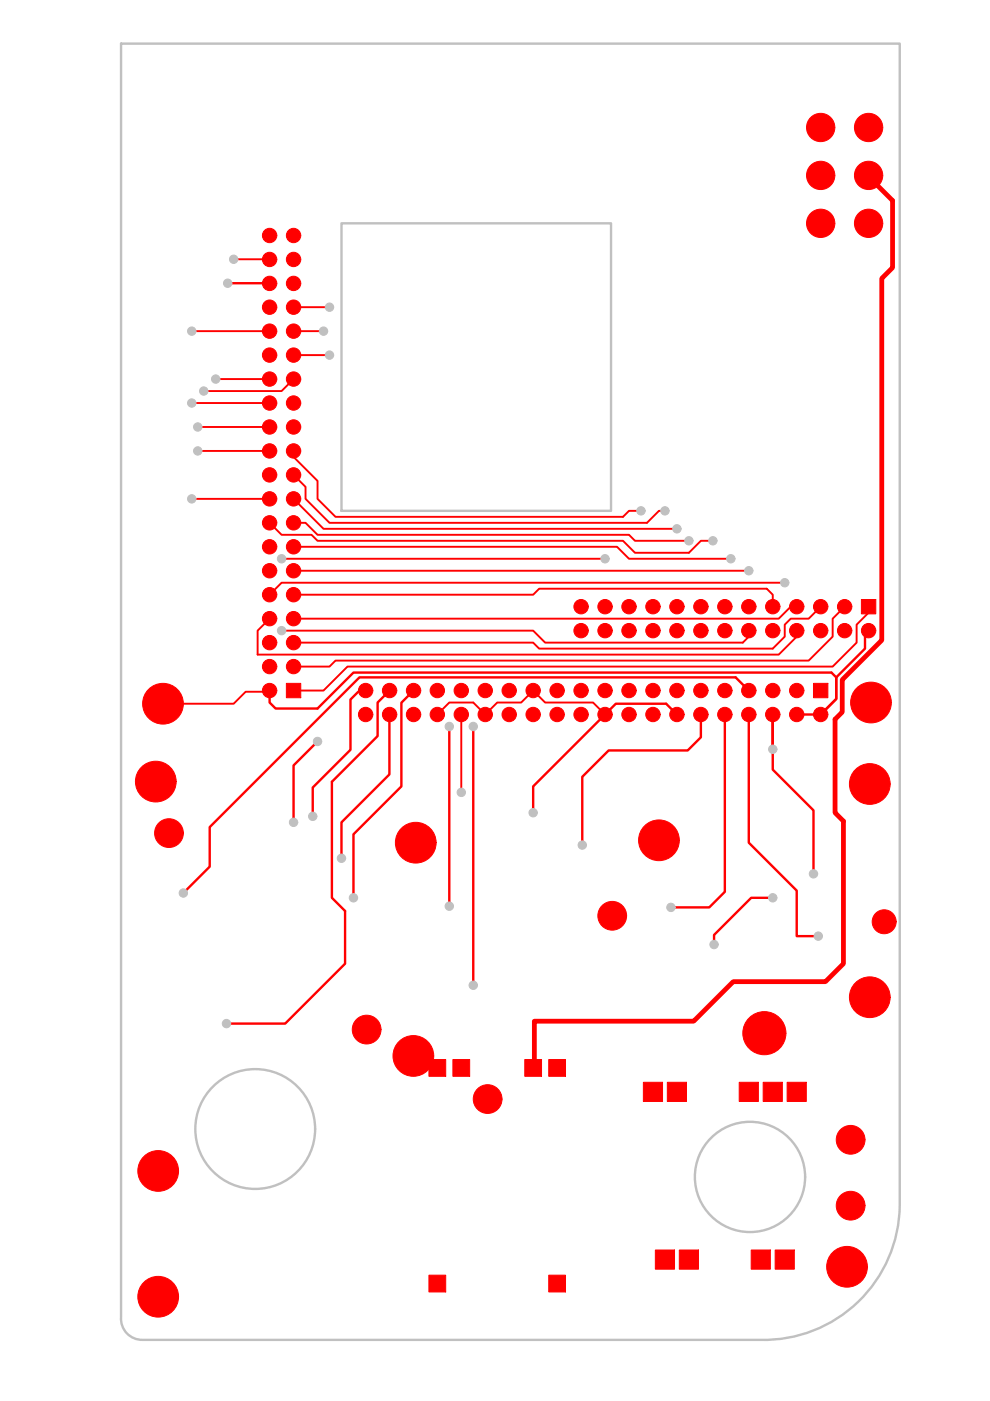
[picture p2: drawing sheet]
<svg xmlns="http://www.w3.org/2000/svg" width="210mm" height="297mm" viewBox="0 0 210 297" stroke-linecap="round" stroke-linejoin="round" font-family="sans-serif">
<defs><g id="words">
<text font-size="102.3" fill="#c0c0c0" x="54.3" y="134.8">J9</text>
<text font-size="10.8" fill="#f00" x="120.4" y="135">J8</text>
<text font-size="10.8" fill="#c0c0c0" x="74.5" y="152.8">J16 P12</text>
</g></defs>
<g fill="none" stroke="#c0c0c0" stroke-width=".51">
<path d="M25.7 9.2h165.1v246.4a28.8 28.8 0 0 1-29.5 28.5h-131.1a4.5 4.5 0 0 1-4.5-4.8zM72.4 47.3h57.2v61h-57.2z"/>
<circle cx="54.1" cy="239.4" r="12.7"/>
<circle cx="159" cy="249.5" r="11.7"/>
</g>
<g fill="none" stroke="#f00" stroke-width=".41">
<path d="M62.2 95.6v1.3l5.1 5.1v3.8l3.8 3.8h61l1.3-1.3h2.5M57.2 110.8l2.5 2.6h6.4l1.2 1.3h64.8l2.5 2.5h11.5l2.5-2.5h2.5M59.7 118.5h68.6M62.2 115.9h68.6l2.6 2.6h21.6M62.2 105.8l6.4 6.3h74.9M62.2 100.7l2.6 2.5v2.6l5.1 5h67.3l2.5-2.5h1.3M62.2 110.8h2.6l2.5 2.6h66.1l1.2 1.3h11.5M59.7 133.7h53.3l2.6 2.5h41.9l1.3-1.2v-1.3M62.2 136.2h50.8l1.3 1.3h49.5M62.2 121h96.6M162.6 124.8h-48.3l-1.3 1.3h-50.8M166.4 123.5h-106.7l-2.5 2.6"/>
<path d="M168.9 133.7v1.3l-3.8 3.8h-110.5M168.9 128.6h-1.2l-2.6 2.6h-102.9M179.1 128.6l-2.6 2.6v3.8l-5 5.1h-100.4l-1.2 1.2h-7.7M184.2 128.6v1.3l-2.6 2.5v3.8l-5.1 5.1h-102.8l-5.1 5.1h-6.4M57.2 146.4l-.3 .3h-4.8l-2.6 2.5h-14.9M97.8 151.5v16.5M100.3 148.9l2.6 2.6"/>
</g>
<g fill="none" stroke="#f00" stroke-width=".51">
<path d="M184.2 133.7h-.8v3.8l-6.1 6.1M67.3 157.2l-5.1 5.1v12M77.5 146.4l-.2 .3h-1.3l-1.7 1.6v10.7l-8 8v6.1M82.6 151.5v12.7l-10.2 10.1v7.7M87.7 146.4l-2.6 2.6v17.7l-10.2 10.2v13.5M95.3 154v38.1M100.3 154v54.9M128.3 151.5l-15.3 15.2v5.6M141.2 149.2l2.3 2.3M148.6 151.5v4.8l-2.8 2.8h-16.8l-5.5 5.6v14.5M153.7 151.5v37.6l-3.3 3.3h-8.1M158.8 151.5v27.2l10.1 10.1v9.7h4.6"/>
<path d="M158.8 146.4l-2.8-2.8h-79.8l-31.7 31.8v8.3l-5.6 5.6M163.8 151.5v11.7l8.7 8.6v13.5M176.3 142.6h-101.4l-7.6 7.6M70.4 165.8v24.6l2.8 2.7v11.2l-12.7 12.7h-12.5M163.8 190.4h-4.5l-7.9 7.8v2.1"/>
</g>
<path d="M184.2 37.2l.7 .8v.2l4.3 4.3v14.2l-2.2 2.3v76.7l-8.4 8.4v6.9l-1.5 1.5v19.8l1.7 1.8v30.2l-3.8 3.8h-19.5l-8.4 8.4h-33.8v9.7l-.3 .2" fill="none" stroke="#f00" stroke-width="1"/>
<g fill="#c0c0c0" stroke="#c0c0c0" stroke-width=".21">
<circle cx="48" cy="217" r=".89"/>
<circle cx="38.9" cy="189.3" r=".89"/>
<circle cx="74.9" cy="190.4" r=".89"/>
<circle cx="72.4" cy="182" r=".89"/>
<circle cx="100.3" cy="208.9" r=".89"/>
<circle cx="95.3" cy="192.1" r=".89"/>
<circle cx="172.5" cy="185.3" r=".89"/>
<circle cx="151.4" cy="200.3" r=".89"/>
<circle cx="163.8" cy="190.4" r=".89"/>
<circle cx="173.5" cy="198.5" r=".89"/>
<circle cx="142.3" cy="192.4" r=".89"/>
<circle cx="66.3" cy="173.1" r=".89"/>
<circle cx="67.3" cy="157.2" r=".89"/>
<circle cx="62.2" cy="174.3" r=".89"/>
<circle cx="97.8" cy="168" r=".89"/>
<circle cx="113" cy="172.3" r=".89"/>
<circle cx="123.5" cy="179.2" r=".89"/>
<circle cx="163.8" cy="158.9" r=".89"/>
<circle cx="40.7" cy="105.8" r=".89"/>
<circle cx="128.3" cy="118.5" r=".89"/>
<circle cx="146.1" cy="114.7" r=".89"/>
<circle cx="151.1" cy="114.7" r=".89"/>
<circle cx="135.9" cy="108.3" r=".89"/>
<circle cx="141" cy="108.3" r=".89"/>
<circle cx="143.5" cy="112.1" r=".89"/>
<circle cx="155" cy="118.5" r=".89"/>
<circle cx="158.8" cy="121" r=".89"/>
<circle cx="166.4" cy="123.5" r=".89"/>
<circle cx="40.7" cy="70.2" r=".89"/>
<circle cx="40.7" cy="85.4" r=".89"/>
</g>
<g fill="#f00" stroke="#f00" stroke-width=".21">
<path d="M172.5 144.9h3v3h-3z"/>
<path d="M182.6 127.1h3.1v3.1h-3.1z"/>
<path d="M166.9 229.5h4.1v4h-4.1z"/>
<path d="M161.8 229.5h4.1v4h-4.1z"/>
<path d="M156.7 229.5h4.1v4h-4.1z"/>
<path d="M141.5 229.5h4.1v4h-4.1z"/>
<path d="M136.4 229.5h4.1v4h-4.1z"/>
<path d="M164.4 265h4v4.1h-4z"/>
<path d="M159.3 265h4v4.1h-4z"/>
<path d="M144 265h4.1v4.1h-4.1z"/>
<path d="M139 265h4v4.1h-4z"/>
<path d="M60.7 144.9h3.1v3h-3.1z"/>
<path d="M116.3 224.6h3.6v3.6h-3.6z"/>
<path d="M90.9 224.6h3.6v3.6h-3.6z"/>
<path d="M111.3 224.6h3.5v3.6h-3.5z"/>
<path d="M96 224.6h3.6v3.6h-3.6z"/>
<path d="M116.3 270.4h3.6v3.5h-3.6z"/>
<path d="M90.9 270.4h3.6v3.5h-3.6z"/>
<circle cx="184.4" cy="211.4" r="4.3"/>
<circle cx="184.4" cy="166.2" r="4.3"/>
<circle cx="87.6" cy="223.9" r="4.3"/>
<circle cx="139.7" cy="178.2" r="4.3"/>
<circle cx="33" cy="165.7" r="4.3"/>
<circle cx="88.1" cy="178.7" r="4.3"/>
<circle cx="162.1" cy="219.1" r="4.6"/>
<circle cx="35.8" cy="176.6" r="3"/>
<circle cx="77.7" cy="218.3" r="3"/>
<circle cx="129.8" cy="194.2" r="3"/>
<circle cx="187.5" cy="195.4" r="2.54"/>
<circle cx="103.4" cy="233" r="3"/>
<circle cx="33.5" cy="274.9" r="4.3"/>
<circle cx="179.6" cy="268.6" r="4.3"/>
<circle cx="174" cy="151.5" r="1.52"/>
<circle cx="168.9" cy="146.4" r="1.52"/>
<circle cx="168.9" cy="151.5" r="1.52"/>
<circle cx="163.8" cy="146.4" r="1.52"/>
<circle cx="163.8" cy="151.5" r="1.52"/>
<circle cx="158.8" cy="146.4" r="1.52"/>
<circle cx="158.8" cy="151.5" r="1.52"/>
<circle cx="153.7" cy="146.4" r="1.52"/>
<circle cx="153.7" cy="151.5" r="1.52"/>
<circle cx="148.6" cy="146.4" r="1.52"/>
<circle cx="148.6" cy="151.5" r="1.52"/>
<circle cx="143.5" cy="146.4" r="1.52"/>
<circle cx="143.5" cy="151.5" r="1.52"/>
<circle cx="138.4" cy="146.4" r="1.52"/>
<circle cx="138.4" cy="151.5" r="1.52"/>
<circle cx="133.4" cy="146.4" r="1.52"/>
<circle cx="133.4" cy="151.5" r="1.52"/>
<circle cx="128.3" cy="146.4" r="1.52"/>
<circle cx="128.3" cy="151.5" r="1.52"/>
<circle cx="123.2" cy="146.4" r="1.52"/>
<circle cx="123.2" cy="151.5" r="1.52"/>
<circle cx="118.1" cy="146.4" r="1.52"/>
<circle cx="118.1" cy="151.5" r="1.52"/>
<circle cx="113" cy="146.4" r="1.52"/>
<circle cx="113" cy="151.5" r="1.52"/>
<circle cx="108" cy="146.4" r="1.52"/>
<circle cx="108" cy="151.5" r="1.52"/>
<circle cx="102.9" cy="146.4" r="1.52"/>
<circle cx="102.9" cy="151.5" r="1.52"/>
<circle cx="97.8" cy="146.4" r="1.52"/>
<circle cx="97.8" cy="151.5" r="1.52"/>
<circle cx="92.7" cy="146.4" r="1.52"/>
<circle cx="92.7" cy="151.5" r="1.52"/>
<circle cx="87.7" cy="146.4" r="1.52"/>
<circle cx="87.7" cy="151.5" r="1.52"/>
<circle cx="82.6" cy="146.4" r="1.52"/>
<circle cx="82.6" cy="151.5" r="1.52"/>
<circle cx="77.5" cy="146.4" r="1.52"/>
<circle cx="77.5" cy="151.5" r="1.52"/>
<circle cx="34.6" cy="149.2" r="4.3"/>
<circle cx="184.7" cy="148.9" r="4.3"/>
<circle cx="180.4" cy="241.7" r="3"/>
<circle cx="180.4" cy="255.6" r="3"/>
<circle cx="33.5" cy="248.3" r="4.3"/>
<circle cx="184.2" cy="133.7" r="1.52"/>
<circle cx="179.1" cy="128.6" r="1.52"/>
<circle cx="179.1" cy="133.7" r="1.52"/>
<circle cx="174" cy="128.6" r="1.52"/>
<circle cx="174" cy="133.7" r="1.52"/>
<circle cx="168.9" cy="128.6" r="1.52"/>
<circle cx="168.9" cy="133.7" r="1.52"/>
<circle cx="163.8" cy="128.6" r="1.52"/>
<circle cx="163.8" cy="133.7" r="1.52"/>
<circle cx="158.8" cy="128.6" r="1.52"/>
<circle cx="158.8" cy="133.7" r="1.52"/>
<circle cx="153.7" cy="128.6" r="1.52"/>
<circle cx="153.7" cy="133.7" r="1.52"/>
<circle cx="148.6" cy="128.6" r="1.52"/>
<circle cx="148.6" cy="133.7" r="1.52"/>
<circle cx="143.5" cy="128.6" r="1.52"/>
<circle cx="143.5" cy="133.7" r="1.52"/>
<circle cx="138.4" cy="128.6" r="1.52"/>
<circle cx="138.4" cy="133.7" r="1.52"/>
<circle cx="133.4" cy="128.6" r="1.52"/>
<circle cx="133.4" cy="133.7" r="1.52"/>
<circle cx="128.3" cy="128.6" r="1.52"/>
<circle cx="128.3" cy="133.7" r="1.52"/>
<circle cx="123.2" cy="128.6" r="1.52"/>
<circle cx="123.2" cy="133.7" r="1.52"/>
<circle cx="57.2" cy="146.4" r="1.52"/>
<circle cx="62.2" cy="141.3" r="1.52"/>
<circle cx="57.2" cy="141.3" r="1.52"/>
<circle cx="62.2" cy="136.2" r="1.52"/>
<circle cx="57.2" cy="136.2" r="1.52"/>
<circle cx="62.2" cy="131.2" r="1.52"/>
<circle cx="57.2" cy="131.2" r="1.52"/>
<circle cx="62.2" cy="126.1" r="1.52"/>
<circle cx="57.2" cy="126.1" r="1.52"/>
<circle cx="62.2" cy="121" r="1.52"/>
<circle cx="57.2" cy="121" r="1.52"/>
<circle cx="62.2" cy="115.9" r="1.52"/>
<circle cx="57.2" cy="115.9" r="1.52"/>
<circle cx="62.2" cy="110.8" r="1.52"/>
<circle cx="57.2" cy="110.8" r="1.52"/>
<circle cx="62.2" cy="105.8" r="1.52"/>
<circle cx="57.2" cy="105.8" r="1.52"/>
<circle cx="62.2" cy="100.7" r="1.52"/>
<circle cx="57.2" cy="100.7" r="1.52"/>
<circle cx="62.2" cy="95.6" r="1.52"/>
<circle cx="57.2" cy="95.6" r="1.52"/>
<circle cx="62.2" cy="90.5" r="1.52"/>
<circle cx="57.2" cy="90.5" r="1.52"/>
<circle cx="62.2" cy="85.4" r="1.52"/>
<circle cx="57.2" cy="85.4" r="1.52"/>
<circle cx="62.2" cy="80.4" r="1.52"/>
<circle cx="57.2" cy="80.4" r="1.52"/>
<circle cx="62.2" cy="75.3" r="1.52"/>
<circle cx="57.2" cy="75.3" r="1.52"/>
<circle cx="62.2" cy="70.2" r="1.52"/>
<circle cx="57.2" cy="70.2" r="1.52"/>
<circle cx="62.2" cy="65.1" r="1.52"/>
<circle cx="57.2" cy="65.1" r="1.52"/>
<circle cx="62.2" cy="60.1" r="1.52"/>
<circle cx="57.2" cy="60.1" r="1.52"/>
<circle cx="62.2" cy="55" r="1.52"/>
<circle cx="57.2" cy="55" r="1.52"/>
<circle cx="62.2" cy="49.9" r="1.52"/>
<circle cx="57.2" cy="49.9" r="1.52"/>
<circle cx="184.2" cy="47.3" r="3"/>
<circle cx="184.2" cy="37.2" r="3"/>
<circle cx="184.2" cy="27" r="3"/>
<circle cx="174" cy="47.3" r="3"/>
<circle cx="174" cy="37.2" r="3"/>
<circle cx="174" cy="27" r="3"/>
</g>
<use href="#words"/>
</svg>
